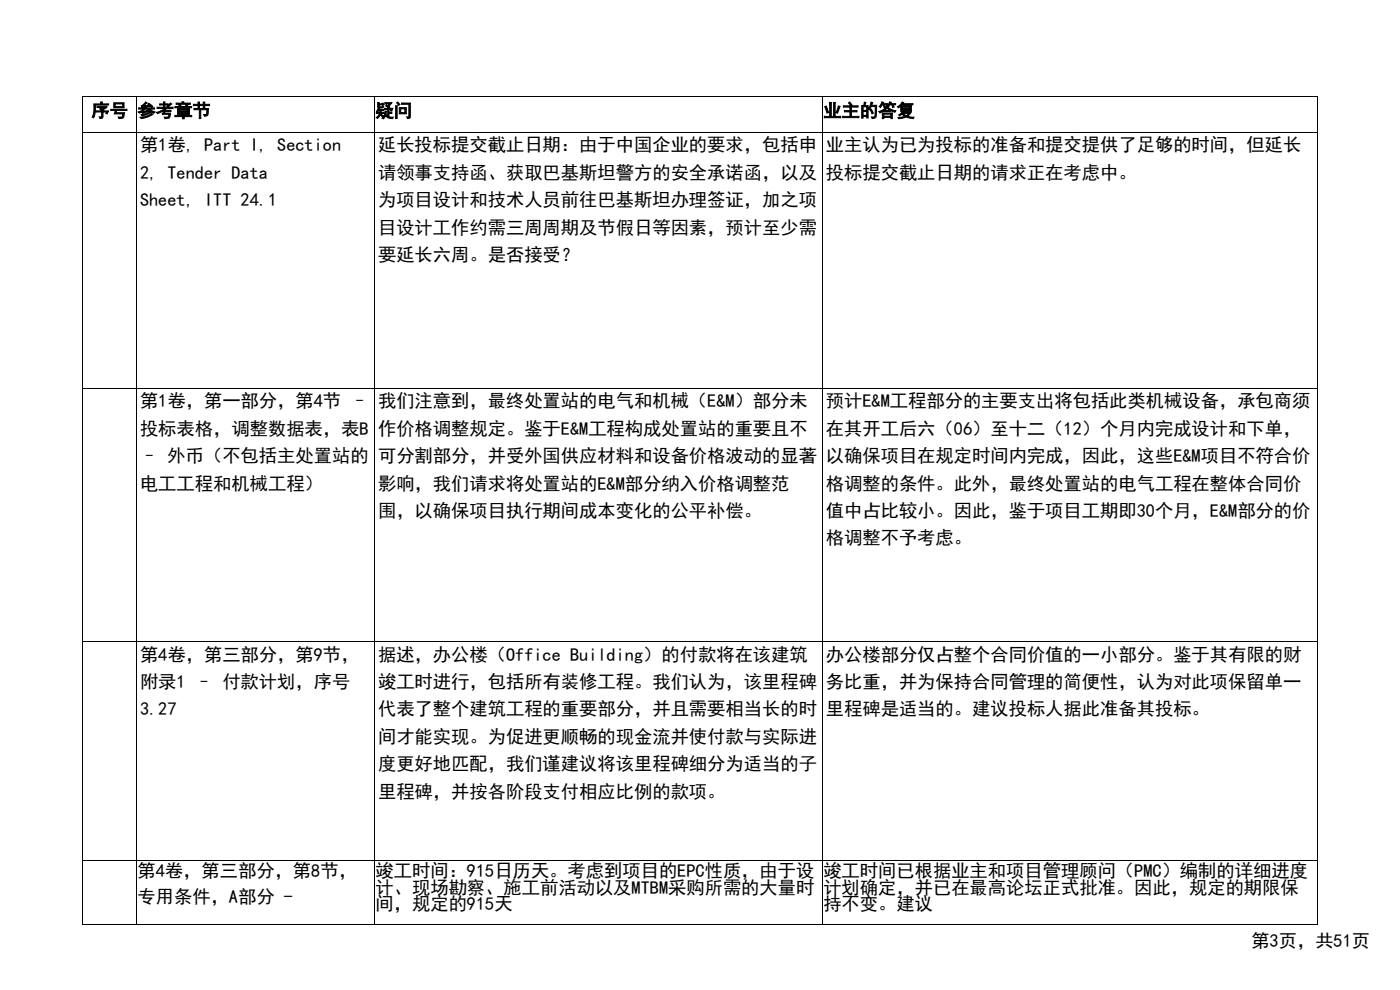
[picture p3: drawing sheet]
<svg xmlns="http://www.w3.org/2000/svg" width="297mm" height="210mm" viewBox="0 0 297 210" stroke-linecap="round" stroke-linejoin="round" font-family="sans-serif">
<defs><g id="words">
<g font-size="3.9">
<text x="19.4" y="24.8">序号</text>
<text x="29.2" y="24.8">参考章节</text>
<text x="79.7" y="24.8">疑问</text>
<text x="174.7" y="24.8">业主的答复</text>
<text x="29.7" y="32.1">第1卷, Part I, Section</text>
<text x="80.2" y="32.1">延长投标提交截止日期：由于中国企业的要求，包括申</text>
<text x="175.2" y="32.1">业主认为已为投标的准备和提交提供了足够的时间，但延长</text>
<text x="29.7" y="37.9">2, Tender Data</text>
<text x="80.2" y="37.9">请领事支持函、获取巴基斯坦警方的安全承诺函，以及</text>
<text x="175.2" y="37.9">投标提交截止日期的请求正在考虑中。</text>
<text x="29.7" y="43.7">Sheet, ITT 24.1</text>
<text x="80.2" y="43.7">为项目设计和技术人员前往巴基斯坦办理签证，加之项</text>
<text x="80.2" y="49.5">目设计工作约需三周周期及节假日等因素，预计至少需</text>
<text x="80.2" y="55.4">要延长六周。是否接受？</text>
<text x="29.7" y="86.4">第1卷，第一部分，第4节 -</text>
<text x="80.2" y="86.4">我们注意到，最终处置站的电气和机械（E&amp;M）部分未</text>
<text x="175.2" y="86.4">预计E&amp;M工程部分的主要支出将包括此类机械设备，承包商须</text>
<text x="29.7" y="92.2">投标表格，调整数据表，表B</text>
<text x="80.2" y="92.2">作价格调整规定。鉴于E&amp;M工程构成处置站的重要且不</text>
<text x="175.2" y="92.2">在其开工后六（06）至十二（12）个月内完成设计和下单，</text>
<text x="29.7" y="98">- 外币（不包括主处置站的</text>
<text x="80.2" y="98">可分割部分，并受外国供应材料和设备价格波动的显著</text>
<text x="175.2" y="98">以确保项目在规定时间内完成，因此，这些E&amp;M项目不符合价</text>
<text x="29.7" y="103.9">电工工程和机械工程）</text>
<text x="80.2" y="103.9">影响，我们请求将处置站的E&amp;M部分纳入价格调整范</text>
<text x="175.2" y="103.9">格调整的条件。此外，最终处置站的电气工程在整体合同价</text>
<text x="80.2" y="109.7">围，以确保项目执行期间成本变化的公平补偿。</text>
<text x="175.2" y="109.7">值中占比较小。因此，鉴于项目工期即30个月，E&amp;M部分的价</text>
<text x="175.2" y="115.5">格调整不予考虑。</text>
<text x="29.7" y="140.1">第4卷，第三部分，第9节，</text>
<text x="80.2" y="140.1">据述，办公楼（Office Building）的付款将在该建筑</text>
<text x="175.2" y="140.1">办公楼部分仅占整个合同价值的一小部分。鉴于其有限的财</text>
<text x="29.7" y="145.9">附录1 - 付款计划，序号</text>
<text x="80.2" y="145.9">竣工时进行，包括所有装修工程。我们认为，该里程碑</text>
<text x="175.2" y="145.9">务比重，并为保持合同管理的简便性，认为对此项保留单一</text>
<text x="29.7" y="151.8">3.27</text>
<text x="80.2" y="151.8">代表了整个建筑工程的重要部分，并且需要相当长的时</text>
<text x="175.2" y="151.8">里程碑是适当的。建议投标人据此准备其投标。</text>
<text x="80.2" y="157.6">间才能实现。为促进更顺畅的现金流并使付款与实际进</text>
<text x="80.2" y="163.4">度更好地匹配，我们谨建议将该里程碑细分为适当的子</text>
<text x="80.2" y="169.2">里程碑，并按各阶段支付相应比例的款项。</text>
<text x="29.2" y="186">第4卷，第三部分，第8节，</text>
<text x="29.2" y="191.5">专用条件，A部分 -</text>
<text x="79.7" y="186">竣工时间：915日历天。考虑到项目的EPC性质，由于设</text>
<text x="79.7" y="189.5">计、现场勘察、施工前活动以及MTBM采购所需的大量时</text>
<text x="174.7" y="186">竣工时间已根据业主和项目管理顾问（PMC）编制的详细进度</text>
<text x="174.7" y="189.5">计划确定，并已在最高论坛正式批准。因此，规定的期限保</text>
<text x="79.7" y="193">间，规定的915天</text>
<text x="174.7" y="193">持不变。建议</text>
<text x="265.5" y="200.9">第3页，共51页</text>
</g>
</g></defs>
<g fill="#000">
<path d="M17.5 20.4h.2v.1h-.2z" fill-rule="evenodd"/>
<path d="M17.5 20.4h.2v.1h-.2z" fill-rule="evenodd"/>
<path d="M17.5 27.9h.2v.2h-.2z" fill-rule="evenodd"/>
<path d="M28.9 20.4h.2v.1h-.2z" fill-rule="evenodd"/>
<path d="M28.9 27.9h.2v.2h-.2z" fill-rule="evenodd"/>
<path d="M79.4 20.4h.2v.1h-.2z" fill-rule="evenodd"/>
<path d="M79.4 27.9h.2v.2h-.2z" fill-rule="evenodd"/>
<path d="M174.4 20.4h.2v.1h-.2z" fill-rule="evenodd"/>
<path d="M174.4 27.9h.2v.2h-.2z" fill-rule="evenodd"/>
<path d="M279.5 20.4h.2v.1h-.2z" fill-rule="evenodd"/>
<path d="M279.5 20.4h.2v.1h-.2z" fill-rule="evenodd"/>
<path d="M279.5 27.9h.2v.2h-.2z" fill-rule="evenodd"/>
<path d="M17.5 82.3h.2v.1h-.2z" fill-rule="evenodd"/>
<path d="M28.9 82.3h.2v.1h-.2z" fill-rule="evenodd"/>
<path d="M79.4 82.3h.2v.1h-.2z" fill-rule="evenodd"/>
<path d="M174.4 82.3h.2v.1h-.2z" fill-rule="evenodd"/>
<path d="M279.5 82.3h.2v.1h-.2z" fill-rule="evenodd"/>
<path d="M17.5 136h.2v.2h-.2z" fill-rule="evenodd"/>
<path d="M28.9 136h.2v.2h-.2z" fill-rule="evenodd"/>
<path d="M79.4 136h.2v.2h-.2z" fill-rule="evenodd"/>
<path d="M174.4 136h.2v.2h-.2z" fill-rule="evenodd"/>
<path d="M279.5 136h.2v.2h-.2z" fill-rule="evenodd"/>
<path d="M17.5 182.4h.2v.2h-.2z" fill-rule="evenodd"/>
<path d="M17.5 196h.2v.2h-.2z" fill-rule="evenodd"/>
<path d="M17.5 196h.2v.2h-.2z" fill-rule="evenodd"/>
<path d="M28.9 182.4h.2v.2h-.2z" fill-rule="evenodd"/>
<path d="M28.9 196h.2v.2h-.2z" fill-rule="evenodd"/>
<path d="M79.4 182.4h.2v.2h-.2z" fill-rule="evenodd"/>
<path d="M79.4 196h.2v.2h-.2z" fill-rule="evenodd"/>
<path d="M174.4 182.4h.2v.2h-.2z" fill-rule="evenodd"/>
<path d="M174.4 196h.2v.2h-.2z" fill-rule="evenodd"/>
<path d="M279.5 182.4h.2v.2h-.2z" fill-rule="evenodd"/>
<path d="M279.5 196h.2v.2h-.2z" fill-rule="evenodd"/>
<path d="M279.5 196h.2v.2h-.2z" fill-rule="evenodd"/>
</g>
<g fill="none" stroke="#000" stroke-width=".21">
<path d="M17.6 20.5v7.4M17.6 28.1v54.2M17.7 20.4h11.2M17.7 28h11.2M29 20.5v7.4M29 28.1v54.2M29.1 20.4h50.3M29.1 28h50.3M79.5 20.5v7.4M79.5 28.1v54.2M79.6 20.4h94.8M79.6 28h94.8"/>
<path d="M174.5 20.5v7.4M174.5 28.1v54.2M174.6 20.4h104.9M174.6 28h104.9M279.6 20.5v7.4M279.6 28.1v54.2M17.6 82.4v53.6M17.7 82.4h11.2M29 82.4v53.6M29.1 82.4h50.3M79.5 82.4v53.6M79.6 82.4h94.8"/>
<path d="M174.5 82.4v53.6M174.6 82.4h104.9M279.6 82.4v53.6M17.6 136.2v46.2M17.7 136.1h11.2M29 136.2v46.2M29.1 136.1h50.3M79.5 136.2v46.2M79.6 136.1h94.8M174.5 136.2v46.2M174.6 136.1h104.9M279.6 136.2v46.2"/>
<path d="M17.6 182.6v13.4M17.7 182.5h11.2M17.7 196.1h11.2M29 182.6v13.4M29.1 182.5h50.3M29.1 196.1h50.3M79.5 182.6v13.4M79.6 182.5h94.8M79.6 196.1h94.8M174.5 182.6v13.4M174.6 182.5h104.9M174.6 196.1h104.9"/>
<path d="M279.6 182.6v13.4"/>
</g>
<use href="#words"/>
</svg>
